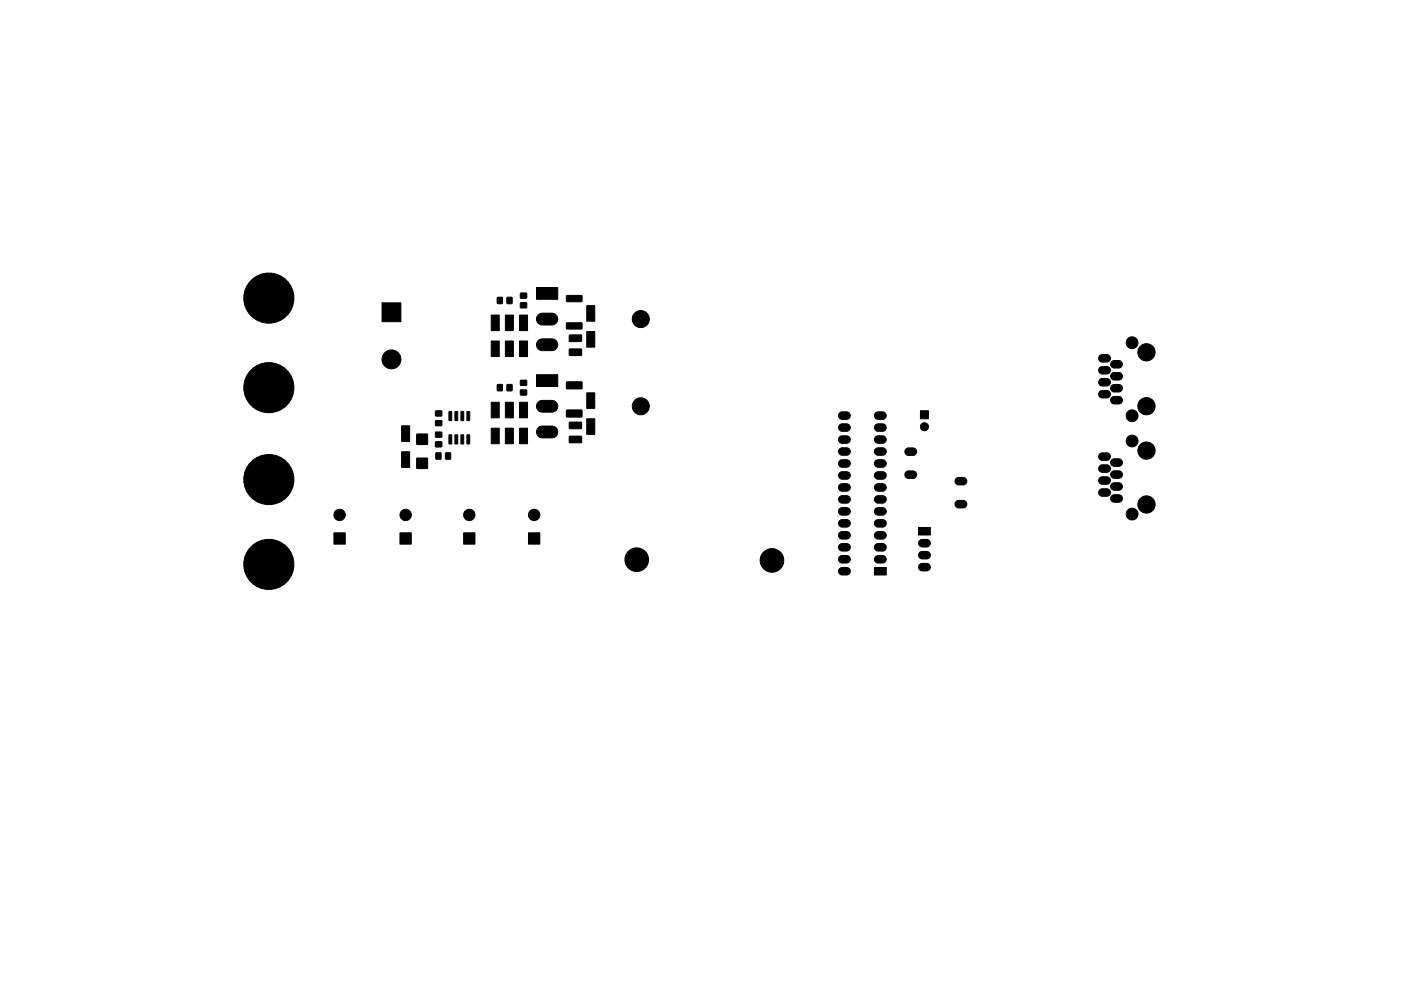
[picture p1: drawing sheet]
<svg xmlns="http://www.w3.org/2000/svg" width="297mm" height="210mm" viewBox="0 0 297 210" stroke-linecap="round" stroke-linejoin="round" font-family="sans-serif">
<g fill="#000" stroke="#000" stroke-width=".21">
<path d="M81 64.2h4v4h-4zM104.1 72.3h1.7v3.3h-1.7zM104.1 66.8h1.7v3.3h-1.7zM105.5 63.1h1v1.3h-1.1zM107.5 63.1h1.1l-.1 1.3h-1zM107.1 72.3h1.7v3.3h-1.7zM107.1 66.8h1.7v3.3h-1.7zM110.4 64.3l1.2-.1 .1 1.1h-1.3zM110.4 62.2h1.2l.1 1-1.3 .1zM110.1 72.3h1.7v3.3h-1.7zM110.1 66.8h1.7v3.3h-1.7zM114.1 72.3l.7-.4h2.3a1.25 1.25 0 0 1 1.2 1.2 1.25 1.25 0 0 1-1.2 1.3h-2.2a1.25 1.25 0 0 1-1.1-.8 1.25 1.25 0 0 1 .3-1.3z"/>
<path d="M114.1 66.8l.7-.3 2.3-.1a1.25 1.25 0 0 1 1.2 1.3 1.25 1.25 0 0 1-1.2 1.2h-2.2a1.25 1.25 0 0 1-1.1-.8 1.25 1.25 0 0 1 .3-1.3zM113.8 61h4.4v2.5h-4.4zM120.7 74.1l2.5-.1 .1 1.3-2.5 .1zM120.7 71.1h2.5l.1 1.3-2.5 .1zM120.1 68.5h3.2l.1 1.2-3.2 .1zM120.1 62.7h3.2l.1 1.2-3.2 .1zM124.4 70.3h1.7v3.3h-1.7zM124.4 64.8h1.7v3.3h-1.7zM233.2 78l.4-.2h1.1a.8 .8 0 0 1 .7 .8 .8 .8 0 0 1-.7 .8h-1a.8 .8 0 0 1-.7-.6 .8 .8 0 0 1 .2-.8zM233.2 75.5l.4-.3h1.1a.8 .8 0 0 1 .7 .8 .8 .8 0 0 1-.7 .8h-1a.8 .8 0 0 1-.7-.5 .8 .8 0 0 1 .2-.8zM235.7 79.3l.4-.3h1.1a.8 .8 0 0 1 .8 .8 .8 .8 0 0 1-.8 .8h-1a.8 .8 0 0 1-.7-.5 .8 .8 0 0 1 .2-.8zM235.7 76.7l.4-.2h1.1a.8 .8 0 0 1 .8 .8 .8 .8 0 0 1-.8 .8h-1a.8 .8 0 0 1-.7-.5 .8 .8 0 0 1 .2-.9z"/>
<path d="M85.1 95.8h1.7v3.3h-1.7zM85.1 90.3h1.7v3.3h-1.7zM88.4 97.2h2.2v2.2h-2.2zM88.4 92.1h2.2v2.2h-2.2zM92.4 96.1h1.1l-.1 1.3h-1zM92.4 93.8l1.2-.1 .1 1.1h-1.3zM92.4 91.7h1.2l.1 1-1.3 .1zM92.4 89.3l1.2-.1 .1 1.1h-1.3zM92.4 87.2h1.2l.1 1-1.3 .1zM94.5 96.1h1v1.3h-1zM95.2 92.3h.6l-.1 1.9-.5-.1zM95.2 87.3l.6 .1-.1 1.8h-.5z"/>
<path d="M96.5 92.3h.5v1.9l-.5-.1zM96.5 87.3l.5 .1v1.8h-.5zM97.7 92.3h.6l-.1 1.9-.5-.1zM97.7 87.3l.6 .1-.1 1.8h-.5zM99 92.3h.6l-.1 1.9-.5-.1zM99 87.3l.6 .1-.1 1.8h-.5zM104.1 90.8h1.7v3.3h-1.7zM104.1 85.3h1.7v3.3h-1.7zM105.5 81.6h1v1.3h-1.1zM107.5 81.6h1.1l-.1 1.3h-1zM107.1 90.8h1.7v3.3h-1.7zM107.1 85.3h1.7v3.3h-1.7z"/>
<path d="M110.4 82.8l1.2-.1 .1 1.1h-1.3zM110.4 80.7h1.2l.1 1-1.3 .1zM110.1 90.8h1.7v3.3h-1.7zM110.1 85.3h1.7v3.3h-1.7zM114.1 90.8l.7-.4h2.3a1.25 1.25 0 0 1 1.2 1.2 1.25 1.25 0 0 1-1.2 1.3h-2.2a1.25 1.25 0 0 1-1.1-.8 1.25 1.25 0 0 1 .3-1.3zM114.1 85.3l.7-.3 2.3-.1a1.25 1.25 0 0 1 1.2 1.3 1.25 1.25 0 0 1-1.2 1.2h-2.2a1.25 1.25 0 0 1-1.1-.8 1.25 1.25 0 0 1 .3-1.3zM113.8 79.5h4.4v2.5h-4.4zM120.7 92.6l2.5-.1 .1 1.3-2.5 .1zM120.7 89.6h2.5l.1 1.3-2.5 .1zM120.1 87h3.2l.1 1.4-3.2 .1zM120.1 81h3.2l.1 1.4-3.2 .1zM124.4 88.8h1.7v3.3h-1.7z"/>
<path d="M124.4 83.3h1.7v3.3h-1.7zM178 97.8l.4-.3h1.1a.8 .8 0 0 1 .8 .8 .8 .8 0 0 1-.8 .8h-1a.8 .8 0 0 1-.7-.5 .8 .8 0 0 1 .2-.8zM178 95.2l.4-.2h1.1a.8 .8 0 0 1 .8 .8 .8 .8 0 0 1-.8 .8h-1a.8 .8 0 0 1-.7-.5 .8 .8 0 0 1 .2-.9zM178 92.7l.4-.2h1.1a.8 .8 0 0 1 .8 .8 .8 .8 0 0 1-.8 .8h-1a.8 .8 0 0 1-.7-.6 .8 .8 0 0 1 .2-.8zM178 90.1l.4-.2h1.1a.8 .8 0 0 1 .8 .8 .8 .8 0 0 1-.8 .8h-1a.8 .8 0 0 1-.7-.5 .8 .8 0 0 1 .2-.9zM178 87.6l.4-.2h1.1a.8 .8 0 0 1 .8 .8 .8 .8 0 0 1-.8 .8h-1a.8 .8 0 0 1-.7-.5 .8 .8 0 0 1 .2-.9zM185.6 97.8l.4-.3h1.1a.8 .8 0 0 1 .8 .8 .8 .8 0 0 1-.8 .8h-1a.8 .8 0 0 1-.7-.5 .8 .8 0 0 1 .2-.8zM185.6 95.2l.4-.2h1.1a.8 .8 0 0 1 .8 .8 .8 .8 0 0 1-.8 .8h-1a.8 .8 0 0 1-.7-.5 .8 .8 0 0 1 .2-.9zM185.6 92.7l.4-.2h1.1a.8 .8 0 0 1 .8 .8 .8 .8 0 0 1-.8 .8h-.9a.8 .8 0 0 1-.8-.6 .8 .8 0 0 1 .2-.8zM185.6 90.1l.4-.2h1.1a.8 .8 0 0 1 .8 .8 .8 .8 0 0 1-.8 .8h-.9a.8 .8 0 0 1-.8-.5 .8 .8 0 0 1 .2-.9zM185.6 87.6l.4-.2h1.1a.8 .8 0 0 1 .8 .8 .8 .8 0 0 1-.8 .8h-.9a.8 .8 0 0 1-.8-.5 .8 .8 0 0 1 .2-.9zM192.1 100.1l.4-.2h1.1a.8 .8 0 0 1 .7 .8 .8 .8 0 0 1-.7 .8h-1a.8 .8 0 0 1-.7-.5 .8 .8 0 0 1 .2-.9z"/>
<path d="M192.1 95.3l.4-.3h1.1a.8 .8 0 0 1 .7 .8 .8 .8 0 0 1-.7 .8h-1a.8 .8 0 0 1-.7-.5 .8 .8 0 0 1 .2-.8zM195.1 87.1h1.7v1.7h-1.7zM233.2 83.1l.4-.2 1.1-.1a.8 .8 0 0 1 .7 .8 .8 .8 0 0 1-.7 .8h-1a.8 .8 0 0 1-.7-.5 .8 .8 0 0 1 .2-.8zM233.2 80.5l.4-.2h1.1a.8 .8 0 0 1 .7 .8 .8 .8 0 0 1-.7 .8h-1a.8 .8 0 0 1-.7-.5 .8 .8 0 0 1 .2-.9zM233.2 98.8l.4-.2h1.1a.8 .8 0 0 1 .7 .8 .8 .8 0 0 1-.7 .8h-1.1a.8 .8 0 0 1-.4-1.4zM233.2 96.3l.4-.2h1.1a.8 .8 0 0 1 .7 .8 .8 .8 0 0 1-.7 .8h-1a.8 .8 0 0 1-.7-.5 .8 .8 0 0 1 .2-.9zM235.7 84.3l.4-.2h1.1a.8 .8 0 0 1 .8 .8 .8 .8 0 0 1-.8 .8h-1a.8 .8 0 0 1-.7-.5 .8 .8 0 0 1 .2-.9zM235.7 81.8l.4-.2h1.1a.8 .8 0 0 1 .8 .8 .8 .8 0 0 1-.8 .8h-1a.8 .8 0 0 1-.7-.6 .8 .8 0 0 1 .2-.8zM235.7 100.1l.4-.2h1.1a.8 .8 0 0 1 .8 .8 .8 .8 0 0 1-.8 .8h-1a.8 .8 0 0 1-.7-.5 .8 .8 0 0 1 .2-.9zM235.7 97.6l.4-.2 1.1-.1a.8 .8 0 0 1 .8 .8 .8 .8 0 0 1-.8 .8h-1a.8 .8 0 0 1-.7-.5 .8 .8 0 0 1 .2-.8zM70.8 113h2.4v2.4h-2.4zM84.8 113h2.4v2.4h-2.4z"/>
<path d="M98.3 113h2.4v2.4h-2.4zM112.1 113h2.4v2.4h-2.4zM178 118.1l.4-.2h1.1a.8 .8 0 0 1 .8 .8 .8 .8 0 0 1-.8 .8h-1a.8 .8 0 0 1-.7-.6 .8 .8 0 0 1 .2-.8zM178 115.5l.4-.2h1.1a.8 .8 0 0 1 .8 .8 .8 .8 0 0 1-.8 .8h-1a.8 .8 0 0 1-.7-.5 .8 .8 0 0 1 .2-.9zM178 113l.4-.2h1.1a.8 .8 0 0 1 .8 .8 .8 .8 0 0 1-.8 .8h-1a.8 .8 0 0 1-.7-.5 .8 .8 0 0 1 .2-.9zM178 110.5l.4-.3h1.1a.8 .8 0 0 1 .8 .8 .8 .8 0 0 1-.8 .8h-1a.8 .8 0 0 1-.7-.5 .8 .8 0 0 1 .2-.8zM178 107.9l.4-.2h1.1a.8 .8 0 0 1 .8 .8 .8 .8 0 0 1-.8 .8h-1a.8 .8 0 0 1-.7-.5 .8 .8 0 0 1 .2-.9zM178 105.4l.4-.2h1.1a.8 .8 0 0 1 .8 .8 .8 .8 0 0 1-.8 .8l-1.4-.2a.8 .8 0 0 1-.1-1.2zM178 102.8l.4-.2h1.1a.8 .8 0 0 1 .8 .8 .8 .8 0 0 1-.8 .8h-1a.8 .8 0 0 1-.7-.5 .8 .8 0 0 1 .2-.9zM178 100.3l.4-.2h1.1a.8 .8 0 0 1 .8 .8 .8 .8 0 0 1-.8 .8h-1a.8 .8 0 0 1-.7-.6 .8 .8 0 0 1 .2-.8zM185.6 118.1l.4-.2h1.1a.8 .8 0 0 1 .8 .8 .8 .8 0 0 1-.8 .8h-1a.8 .8 0 0 1-.7-.6 .8 .8 0 0 1 .2-.8zM185.6 115.5l.4-.2h1.1a.8 .8 0 0 1 .8 .8 .8 .8 0 0 1-.8 .8h-.9a.8 .8 0 0 1-.8-.5 .8 .8 0 0 1 .2-.9z"/>
<path d="M185.6 113l.4-.2h1.1a.8 .8 0 0 1 .8 .8 .8 .8 0 0 1-.8 .8h-.9a.8 .8 0 0 1-.8-.5 .8 .8 0 0 1 .2-.9zM185.6 110.5l.4-.3h1.1a.8 .8 0 0 1 .8 .8 .8 .8 0 0 1-.8 .8h-.9a.8 .8 0 0 1-.8-.5 .8 .8 0 0 1 .2-.8zM185.6 107.9l.4-.2h1.1a.8 .8 0 0 1 .8 .8 .8 .8 0 0 1-.8 .8h-.9a.8 .8 0 0 1-.8-.5 .8 .8 0 0 1 .2-.9zM185.6 105.4l.4-.2h1.1a.8 .8 0 0 1 .8 .8 .8 .8 0 0 1-.8 .8l-1.3-.2a.8 .8 0 0 1-.2-1.2zM185.6 102.8l.4-.2h1.1a.8 .8 0 0 1 .8 .8 .8 .8 0 0 1-.8 .8h-1a.8 .8 0 0 1-.7-.5 .8 .8 0 0 1 .2-.9zM185.6 100.3l.4-.2h1.1a.8 .8 0 0 1 .8 .8 .8 .8 0 0 1-.8 .8h-1a.8 .8 0 0 1-.7-.6 .8 .8 0 0 1 .2-.8zM195 119.8l.4-.3h1.1a.8 .8 0 0 1 .8 .8 .8 .8 0 0 1-.8 .8h-1a.8 .8 0 0 1-.7-.5 .8 .8 0 0 1 .2-.8zM195 117.2l.4-.2h1.1a.8 .8 0 0 1 .8 .8 .8 .8 0 0 1-.8 .8l-1.3-.1a.8 .8 0 0 1-.2-1.3zM195 114.7l.4-.2 1.1-.1a.8 .8 0 0 1 .8 .8 .8 .8 0 0 1-.8 .8h-1.3a.8 .8 0 0 1-.2-1.3zM194.7 111.9h2.6v1.6h-2.6zM202.7 106.4l.4-.2h1.1a.8 .8 0 0 1 .8 .8 .8 .8 0 0 1-.8 .8h-1a.8 .8 0 0 1-.7-.6 .8 .8 0 0 1 .2-.8zM202.7 101.5l.4-.2h1.1a.8 .8 0 0 1 .8 .8 .8 .8 0 0 1-.8 .8h-1a.8 .8 0 0 1-.7-.5 .8 .8 0 0 1 .2-.9z"/>
<path d="M233.2 103.9l.4-.2h1.1a.8 .8 0 0 1 .7 .8 .8 .8 0 0 1-.7 .8h-1.1a.8 .8 0 0 1-.4-1.4zM233.2 101.4l.4-.2h1.1a.8 .8 0 0 1 .7 .8 .8 .8 0 0 1-.7 .8l-1.1-.1a.8 .8 0 0 1-.4-1.3zM235.7 105.2l.4-.2h1.1a.8 .8 0 0 1 .8 .8 .8 .8 0 0 1-.8 .8h-1a.8 .8 0 0 1-.7-.6 .8 .8 0 0 1 .2-.8zM235.7 102.7l.4-.3h1.1a.8 .8 0 0 1 .8 .8 .8 .8 0 0 1-.8 .8h-1a.8 .8 0 0 1-.7-.5 .8 .8 0 0 1 .2-.8zM178 120.6l.4-.2h1.1a.8 .8 0 0 1 .8 .8 .8 .8 0 0 1-.8 .8h-1a.8 .8 0 0 1-.7-.5 .8 .8 0 0 1 .2-.9zM185.4 120.4h2.5v1.6h-2.5z"/>
<circle cx="57" cy="63.3" r="5.3"/>
<circle cx="83" cy="76.2" r="2.01"/>
<circle cx="135.9" cy="67.7" r="1.81"/>
<circle cx="240" cy="72.7" r="1.26"/>
<circle cx="243.1" cy="74.8" r="1.83"/>
<circle cx="57" cy="82.3" r="5.3"/>
<circle cx="135.9" cy="86.2" r="1.81"/>
<circle cx="196" cy="90.5" r=".85"/>
<circle cx="240" cy="88.2" r="1.26"/>
<circle cx="240" cy="93.6" r="1.26"/>
<circle cx="243.1" cy="86.2" r="1.83"/>
<circle cx="243.1" cy="95.6" r="1.83"/>
<circle cx="57" cy="101.8" r="5.3"/>
<circle cx="57" cy="119.8" r="5.3"/>
<circle cx="72" cy="109.2" r="1.21"/>
<circle cx="86" cy="109.2" r="1.21"/>
<circle cx="99.5" cy="109.2" r="1.21"/>
<circle cx="113.2" cy="109.2" r="1.21"/>
<circle cx="135" cy="118.7" r="2.51"/>
<circle cx="163.7" cy="118.9" r="2.51"/>
<circle cx="240" cy="109.1" r="1.26"/>
<circle cx="243.1" cy="107" r="1.83"/>
</g>
</svg>
